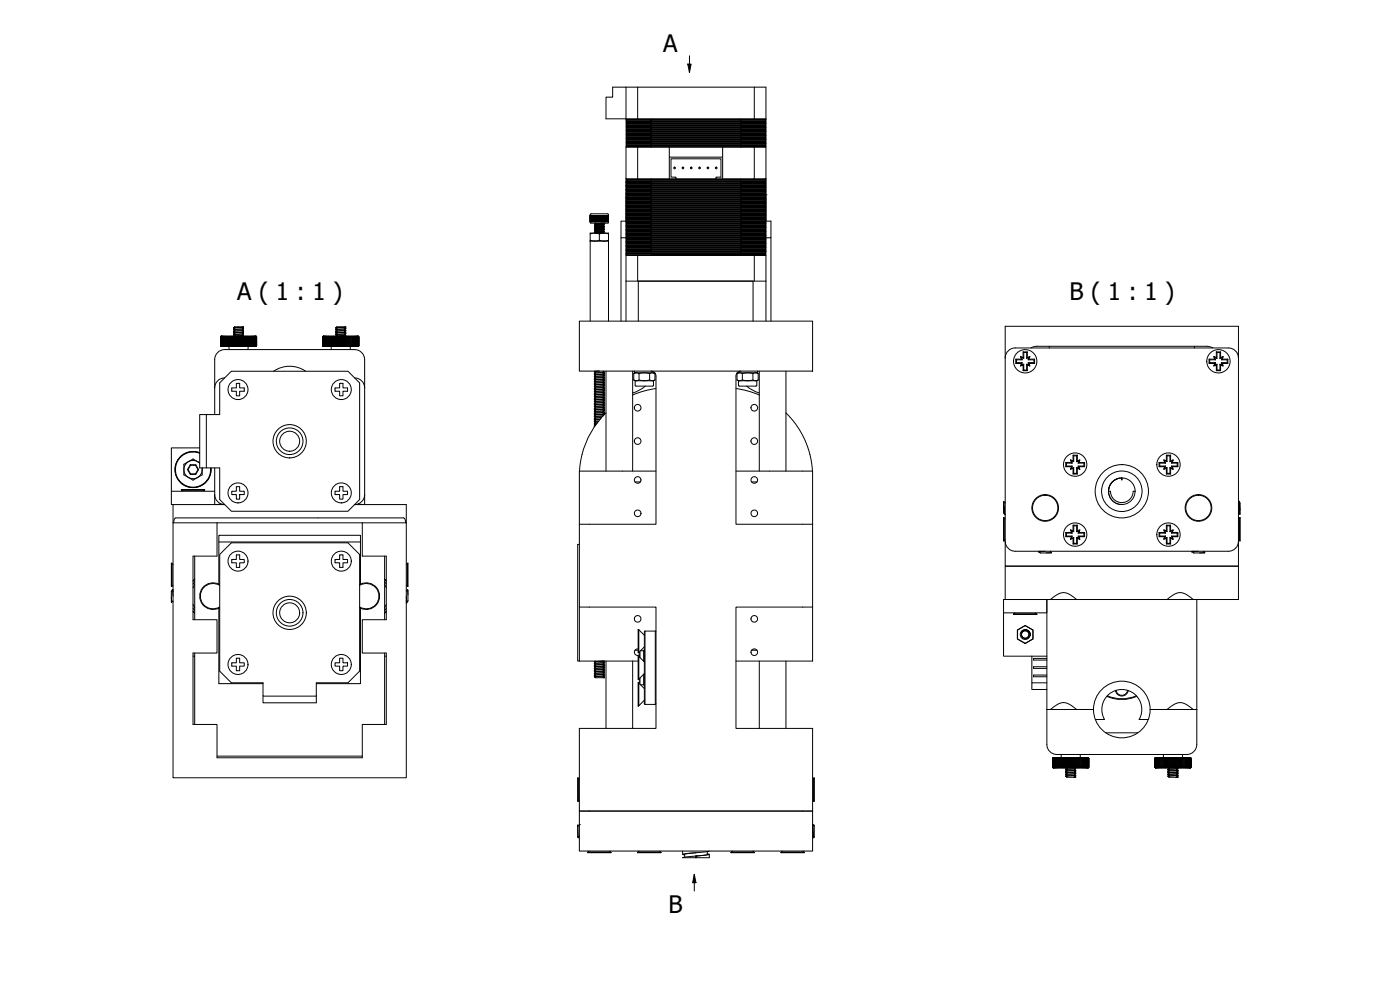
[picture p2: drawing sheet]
<svg xmlns="http://www.w3.org/2000/svg" width="420mm" height="297mm" viewBox="0 0 420 297" stroke-linecap="round" stroke-linejoin="round" font-family="sans-serif">
<defs><g id="words">
<g font-size="7.2">
<text x="199" y="15.5">A</text>
<text x="320.9" y="89.9">B ( 1 : 1 )</text>
<text x="71.1" y="90.1">A ( 1 : 1 )</text>
<text x="200.6" y="273.9">B</text>
</g>
</g></defs>
<!-- layer: Visible (ISO) -->
<g fill="none" stroke="#000" stroke-width=".3">
<path d="M187.9 39.8h7.5v.2h-7.5zM187.9 39.5h7.5v.2h-7.5zM187.9 39h7.5v.3h-7.5zM187.9 38.7h7.5v.1h-7.5zM187.9 38.2h7.5v.3h-7.5zM187.9 37.8h7.5v.2h-7.5zM187.9 37.5h7.5v.2h-7.5zM187.9 37h7.5v.2h-7.5zM187.9 36.7h7.5v.1h-7.5zM187.9 36.2h7.5v.3h-7.5zM187.9 26.1v9.6M188.1 35.7v.1"/>
<path d="M188.1 36v.2M188.1 36.5v.2M188.1 36.8v.2M188.1 37.2v.3M188.1 37.7v.1M188.1 38v.2M188.1 38.5v.2M188.1 38.8v.2M188.1 39.3v.2M188.1 39.7v.1M191.4 26.1h-7.5v3h-2v6.6h48v-9.6h-3.5v9.6M195.4 35.8h-7.5v.2h7.5"/>
<path d="M195.4 36.2h27M195.4 36.5h27M195.4 36.7h27M195.4 36.8h27M195.4 37h27M195.4 37.2h27M195.4 37.5h27M195.4 37.7h27M195.4 37.8h27M195.4 38h27M195.4 38.2h27M195.4 38.5h27"/>
<path d="M195.4 38.7h27M195.4 38.8h27M195.4 39h27M195.4 39.3h27M195.4 39.5h27M195.4 39.7h27M195.4 39.8h27M195.5 35.7v.1M195.5 36v.2M195.5 36.5v.2M195.5 36.8v.2M195.5 37.2v.3"/>
<path d="M195.5 37.7v.1M195.5 38v.2M195.5 38.5v.2M195.5 38.8v.2M195.5 39.3v.2M195.5 39.7v.1M222.3 35.7v.1M222.3 36v.2M222.3 36.5v.2M222.3 36.8v.2M222.3 37.2v.3M222.3 37.7v.1"/>
<path d="M222.3 38v.2M222.3 38.5v.2M222.3 38.8v.2M222.3 39.3v.2M222.3 39.7v.1M222.4 39.8h7.5v.2h-7.5zM222.4 39.5h7.5v.2h-7.5zM222.4 39h7.5v.3h-7.5zM222.4 38.7h7.5v.1h-7.5zM222.4 38.2h7.5v.3h-7.5zM222.4 37.8h7.5v.2h-7.5zM222.4 37.5h7.5v.2h-7.5z"/>
<path d="M222.4 37h7.5v.2h-7.5zM222.4 36.7h7.5v.1h-7.5zM222.4 36.2h7.5v.3h-7.5zM222.4 35.8h7.5v.2h-7.5zM222.4 35.8h-27v.2h27M226.4 26.1h-35v9.6M229.7 35.7v.1M229.7 36v.2M229.7 36.5v.2M229.7 36.8v.2M229.7 37.2v.3M229.7 37.7v.1"/>
<path d="M229.7 38v.2M229.7 38.5v.2M229.7 38.8v.2M229.7 39.3v.2M229.7 39.7v.1M187.9 58.4l.2 .2M187.9 58.1l.2 .2M187.9 57.6l.2 .3M187.9 57.3l.2 .1M187.9 56.9l.2 .2M187.9 56.4l.2 .2M187.9 56.1l.2 .2"/>
<path d="M187.9 55.6l.2 .3M187.9 55.3l.2 .1M187.9 54.8l.2 .3M187.9 54.4l.2 .2M187.9 54.1l.2 .2M187.9 53.6l.2 .2M187.9 43.8h7.5v.2h-7.5zM187.9 43.5h7.5v.2h-7.5zM187.9 43h7.5v.3h-7.5zM187.9 42.7h7.5v.1h-7.5zM187.9 42.3h7.5v.2h-7.5zM187.9 41.8h7.5v.2h-7.5z"/>
<path d="M187.9 41.5h7.5v.2h-7.5zM187.9 41h7.5v.3h-7.5zM187.9 40.7h7.5v.1h-7.5zM187.9 40.3h7.5v.2h-7.5zM187.9 53.8h7.5v.3h-7.5zM187.9 54.3h7.5v.1h-7.5zM187.9 54.6h7.5v.2h-7.5zM187.9 55.1h7.5v.2h-7.5zM187.9 55.4h7.5v.2h-7.5zM187.9 55.9h7.5v.2h-7.5zM187.9 56.3h7.5v.1h-7.5zM187.9 56.6h7.5v.3h-7.5z"/>
<path d="M187.9 57.1h7.5v.2h-7.5zM187.9 57.4h7.5v.2h-7.5zM187.9 57.9h7.5v.2h-7.5zM187.9 58.3h7.5v.1h-7.5zM187.9 58.6h7.5v.3h-7.5zM187.9 59.1h7.5v.2h-7.5zM187.9 59.4h7.5v.2h-7.5zM187.9 59.9h7.5v.2h-7.5zM187.9 58.9v.2M187.9 59.3v.1M187.9 59.6v.3M187.9 53.6h29"/>
<path d="M188.1 40v.3M188.1 40.5v.2M188.1 40.8v.2M188.1 41.3v.2M188.1 41.7v.1M188.1 42v.3M188.1 42.5v.2M188.1 42.8v.2M188.1 43.3v.2M188.1 43.7v.1M188.1 44v.2M188.1 58.9v.2"/>
<path d="M188.1 59.3v.1M188.1 59.6v.3M191.4 44.2h-3.5v9.4M195.4 53.8h27v.3h-27M195.4 40h27M195.4 40.3h27M195.4 40.5h27M195.4 40.7h27M195.4 40.8h27M195.4 41h27M195.4 41.3h27M195.4 41.5h27"/>
<path d="M195.4 41.7h27M195.4 41.8h27M195.4 42h27M195.4 42.3h27M195.4 42.5h27M195.4 42.7h27M195.4 42.8h27M195.4 43h27M195.4 43.3h27M195.4 43.5h27M195.4 43.7h27M195.4 43.8h27"/>
<path d="M195.4 44h27M195.4 58.4h27M195.4 54.3h27M195.4 54.4h27M195.4 54.6h27M195.4 54.8h27M195.4 55.1h27M195.4 55.3h27M195.4 55.4h27M195.4 55.6h27M195.4 55.9h27M195.4 56.1h27"/>
<path d="M195.4 56.3h27M195.4 56.4h27M195.4 56.6h27M195.4 56.9h27M195.4 57.1h27M195.4 57.3h27M195.4 57.4h27M195.4 57.6h27M195.4 57.9h27M195.4 58.1h27M195.4 58.3h27M195.4 58.6h27"/>
<path d="M195.4 58.9h27M195.4 59.1h27M195.4 59.3h27M195.4 59.4h27M195.4 59.6h27M195.4 59.9h27M195.5 40v.3M195.5 40.5v.2M195.5 40.8v.2M195.5 41.3v.2M195.5 41.7v.1M195.5 42v.3"/>
<path d="M195.5 42.5v.2M195.5 42.8v.2M195.5 43.3v.2M195.5 43.7v.1M195.5 44v.2M195.5 53.6v.2M195.5 54.1v.2M195.5 54.4v.2M195.5 54.8v.3M195.5 55.3v.1M195.5 55.6v.3M195.5 56.1v.2"/>
<path d="M195.5 56.4v.2M195.5 56.9v.2M195.5 57.3v.1M195.5 57.6v.3M195.5 58.1v.2M195.5 58.4v.2M195.5 58.9v.2M195.5 59.3v.1M195.5 59.6v.3M200.9 44.2h-9.5v9.4M200.9 44.2v9.4M200.9 44.2h16"/>
<path d="M200.9 47.2h16M202.9 53.6v-.4h-1.5v-5.6h15v5.6h-1.5v.4M216.9 44.2h9.5v9.4h-9.5M216.9 44.2v9.4M222.3 40v.3M222.3 40.5v.2M222.3 40.8v.2M222.3 41.3v.2M222.3 41.7v.1M222.3 42v.3M222.3 42.5v.2M222.3 42.8v.2"/>
<path d="M222.3 43.3v.2M222.3 43.7v.1M222.3 44v.2M222.3 53.6v.2M222.3 54.1v.2M222.3 54.4v.2M222.3 54.8v.3M222.3 55.3v.1M222.3 55.6v.3M222.3 56.1v.2M222.3 56.4v.2M222.3 56.9v.2"/>
<path d="M222.3 57.3v.1M222.3 57.6v.3M222.3 58.1v.2M222.3 58.4v.2M222.3 58.9v.2M222.3 59.3v.1M222.3 59.6v.3M222.4 43.8h7.5v.2h-7.5zM222.4 43.5h7.5v.2h-7.5zM222.4 43h7.5v.3h-7.5zM222.4 42.7h7.5v.1h-7.5zM222.4 42.3h7.5v.2h-7.5z"/>
<path d="M222.4 41.8h7.5v.2h-7.5zM222.4 41.5h7.5v.2h-7.5zM222.4 41h7.5v.3h-7.5zM222.4 40.7h7.5v.1h-7.5zM222.4 40.3h7.5v.2h-7.5zM222.4 59.9h7.5v.2h-7.5zM222.4 59.4h7.5v.2h-7.5zM222.4 59.1h7.5v.2h-7.5zM222.4 58.6h7.5v.3h-7.5zM222.4 58.3h7.5v.1h-7.5zM222.4 57.9h7.5v.2h-7.5zM222.4 57.4h7.5v.2h-7.5z"/>
<path d="M222.4 57.1h7.5v.2h-7.5zM222.4 56.6h7.5v.3h-7.5zM222.4 56.3h7.5v.1h-7.5zM222.4 55.9h7.5v.2h-7.5zM222.4 55.4h7.5v.2h-7.5zM222.4 55.1h7.5v.2h-7.5zM222.4 54.6h7.5v.2h-7.5zM222.4 54.3h7.5v.1h-7.5zM222.4 53.8h7.5v.3M222.4 54.1h7.5M226.4 44.2h3.5v9.4M226.4 53.6h3.5"/>
<path d="M229.7 40v.3M229.7 40.5v.2M229.7 40.8v.2M229.7 41.3v.2M229.7 41.7v.1M229.7 42v.3M229.7 42.5v.2M229.7 42.8v.2M229.7 43.3v.2M229.7 43.7v.1M229.7 44v.2M229.7 58.9v.2"/>
<path d="M229.7 59.3v.1M229.7 59.6v.3M229.9 58.1l-.2 .2M229.9 57.6l-.2 .3M229.9 57.3l-.2 .1M229.9 56.9l-.2 .2M229.9 56.4l-.2 .2M229.9 56.1l-.2 .2M229.9 55.6l-.2 .3M229.9 55.3l-.2 .1M229.9 54.8l-.2 .3M229.9 54.4l-.2 .2"/>
<path d="M229.9 54.1l-.2 .2M229.9 53.6l-.2 .2M229.9 58.4h.1M229.9 58.4l-.2 .2M229.9 58.9v.2M229.9 59.3v.1M229.9 59.6v.3M177.1 66.5h.1M177.1 64.6v1.9M177.1 66.7l.2 .2h5.1l.2-.2M177.1 64.6l.3-.5h4.9l.3 .5M177.1 72.1a4 4 0 0 0 2.8 0"/>
<path d="M177.1 69.9h5.5v2.4h-5.5zM177.1 70.2a4 4 0 0 1 2.8 0M177.1 66.5v.2M177.1 72.4v24M177.1 64.6v1.9zM177.2 64.6v1.9zM177.2 72.3l-.1 .1M177.2 64.6l.1 1.9zM177.3 64.6v1.9zM177.4 64.6v1.9zM177.4 64.6l.1 1.9zM177.5 64.6v1.9"/>
<path d="M177.5 64.6l.1 1.9zM177.6 64.6v1.9M177.6 64.6l.1 1.9zM177.7 64.6v1.9M177.7 64.6l.1 1.9zM177.8 64.6v1.9M177.8 64.6l.1 1.9zM177.9 64.6v1.9M178 64.6v1.9zM178 64.6v1.9M178.1 64.6l.1 1.9zM178.1 64.6v1.9"/>
<path d="M178.2 64.6l.1 1.9zM178.2 64.6v1.9M178.4 64.6v1.9zM178.4 64.6v1.9M178.4 67.1h.1M178.4 68.1h.1M178.4 68.6h.1M178.4 69.7h.1M178.4 69.2h.1M178.4 68.7l.3 .2M178.4 68.2h.1M178.4 67.7h.1"/>
<path d="M178.4 67.2h.1M178.4 67.1v.1M178.4 67.6v.1M178.4 68.1v.1M178.4 69.1v.1M178.4 69.6v.1M178.4 69.7l.3 .2M178.4 68.2l.3 .2M178.4 67.2l.3 .2M178.4 67.7l.3 .2M178.4 69.2l.3 .2M178.5 64.6l.1 1.9z"/>
<path d="M178.5 64.6v1.9M178.7 64.6v1.9zM178.7 64.6v1.9M178.7 67.4h.1M178.7 67.4v.1M178.7 67.9v.1M178.7 68.4v.1M178.7 68.9v.1M178.7 69.4v.1M178.7 69.5l-.3 .1M178.7 69l-.3 .1M178.7 68l-.3 .1"/>
<path d="M178.7 67.5l-.3 .1M178.7 68.5l-.3 .1M178.7 67l-.3 .1M178.7 66.9v.1M178.8 64.6l.1 1.9zM178.8 64.6v1.9M179 64.6l.1 1.9zM179 64.6v1.9M179.1 64.6l.1 1.9zM179.1 64.6v1.9M179.3 64.6l.1 1.9zM179.3 64.6v1.9"/>
<path d="M179.5 64.6l.1 1.9zM179.5 64.6v1.9M179.6 64.6l.1 1.9zM179.7 64.6v1.9M179.8 64.6l.1 1.9zM179.9 72.1a4 4 0 0 0 2.7 0M179.9 70.2a4 4 0 0 1 2.7 0M179.9 70.2v1.9M180 64.6l.1 1.9zM180.1 64.6v1.9M180.2 64.6l.1 1.9zM180.3 64.6v1.9"/>
<path d="M180.3 64.6l.1 1.9zM180.4 64.6v1.9M180.5 64.6l.1 1.9zM180.6 64.6v1.9M180.7 64.6l.1 1.9zM180.8 64.6v1.9M180.8 64.6l.1 1.9zM180.9 66.9l-2.5 .2M180.9 64.6v1.9M181 64.6l.1 1.9zM181 68.1l-2.3 .3M181 69.6l-2.3 .3"/>
<path d="M181 67.6l-2.3 .3M181 69.1l-2.3 .3M181 69.2l-2.3 .3M181 69.7l-2.3 .2M181 68.2l-2.3 .3M181 68.7l-2.3 .3M181 67.2l-2.3 .3M181 67.6l-2.3 .4M181 67.1v.1M181 68.1v.1M181 68.6v.1M181 69.1v.1"/>
<path d="M181 69.6v.1M181 67.2l.3 .2M181 67.7l.3 .2M181 68.2l.3 .2M181 68.7l.3 .2M181 69.2l.3 .2M181 69.7l.3 .2M181.1 64.6v1.9M181.2 64.6v1.9zM181.2 64.6v1.9M181.3 64.6l.1 1.9zM181.3 67.5l-.3 .1"/>
<path d="M181.3 69l-.3 .1M181.3 67.4l-2.9 .2M181.3 68.9l-2.9 .2M181.3 67.9l-.3 .2M181.3 67.9l-2.9 .2M181.3 68.4l-2.9 .2M181.3 69.4l-2.9 .2M181.3 69.9h-.4M181.3 66.9l-2.6 .5M181.3 68.4l-2.6 .5M181.3 69.4l-.3 .2M181.3 69.4l-2.9 .3"/>
<path d="M181.3 68.9l-2.9 .3M181.3 68.4l-2.9 .3M181.3 67.9l-2.9 .3M181.3 67.4l-2.9 .3M181.3 66.9h.1M181.3 67.4h.1M181.3 67.9h.1M181.3 68.4h.1M181.3 68.9h.1M181.3 69.4h.1M181.3 69.9h.1M181.3 66.9l-2.9 .3"/>
<path d="M181.4 64.6v1.9M181.4 64.6l.1 1.9zM181.5 64.6v1.9M181.6 64.6l.1 1.9zM181.6 64.6v1.9M181.7 64.6l.1 1.9zM181.8 64.6v1.9M181.8 64.6l.1 1.9zM181.9 64.6v1.9M182 64.6v1.9zM182 64.6v1.9M182.1 64.6v1.9z"/>
<path d="M182.1 64.6v1.9M182.2 64.6v1.9zM182.2 64.6v1.9M182.3 64.6v1.9zM182.3 64.6v1.9M182.3 64.6l.1 1.9zM182.4 64.6v1.9zM182.5 64.6v1.9zM182.5 72.3l.1 .1M182.6 64.6v1.9zM182.6 64.6v2.1M182.6 72.4v24"/>
<path d="M186.4 71.3v25.1M187.9 66.3h-1.5v5h1.7M187.9 60.3h7.5v.1h-7.5zM187.9 60.6h7.5v.3h-7.5zM187.9 61.1h7.5v.1h-7.5zM187.9 61.4h7.5v.2h-7.5zM187.9 61.9h7.5v.2h-7.5zM187.9 62.2h7.5v.2h-7.5zM187.9 62.6h7.5v.3h-7.5zM187.9 63.1h7.5v.1h-7.5zM187.9 63.4h7.5v.2h-7.5zM187.9 63.9h7.5v.2h-7.5z"/>
<path d="M187.9 64.2h7.5v.2h-7.5zM187.9 64.7h7.5v.2h-7.5zM187.9 65.1h7.5v.1h-7.5zM187.9 65.4h7.5v.3h-7.5zM187.9 65.9h7.5v.2h-7.5zM187.9 66.2h7.5v.2h-7.5zM187.9 66.7h7.5v.2h-7.5zM187.9 67.1h7.5v.1h-7.5zM187.9 67.4h7.5v.3h-7.5zM187.9 67.9h7.5v.2h-7.5zM187.9 68.2h7.5v.2h-7.5zM187.9 68.7h7.5v.2h-7.5z"/>
<path d="M187.9 69.1h7.5v.1h-7.5zM187.9 69.4h7.5v.3h-7.5zM187.9 69.9h7.5v.1h-7.5zM187.9 70.2h7.5v.2h-7.5zM187.9 70.7h7.5v.2h-7.5zM187.9 71h7.5v.2h-7.5zM187.9 71.4h7.5v.3h-7.5zM187.9 71.9h7.5v.1h-7.5zM187.9 72.2h7.5v.2h-7.5zM187.9 72.7h7.5v.2h-7.5zM187.9 73h7.5v.2h-7.5zM187.9 73.5h7.5v.2h-7.5z"/>
<path d="M187.9 73.9h7.5v.1h-7.5zM187.9 74.2h7.5v.3h-7.5zM187.9 74.7h7.5v.2h-7.5zM187.9 75h7.5v.2h-7.5zM187.9 75.5h7.5v.2h-7.5zM187.9 75.9h7.5v.1h-7.5zM187.9 60.1v.2M187.9 60.4v.2M187.9 60.9v.2M187.9 61.2v.2M187.9 61.6v.3M187.9 62.1v.1"/>
<path d="M187.9 62.4v.2M187.9 62.9v.2M187.9 63.2v.2M187.9 63.6v.3M187.9 64.1v.1M187.9 64.4v.3M187.9 64.9v.2M187.9 65.2v.2M187.9 65.7v.2M187.9 66.1v.1M188.1 60.1v.2M188.1 60.4v.2"/>
<path d="M188.1 60.9v.2M188.1 61.2v.2M188.1 61.6v.3M188.1 62.1v.1M188.1 62.4v.2M188.1 62.9v.2M188.1 63.2v.2M188.1 63.6v.3M188.1 64.1v.1M188.1 64.4v.3M188.1 64.9v.2M188.1 65.2v.2"/>
<path d="M188.1 65.7v.2M188.1 66.1v.1M188.1 66.4v.3M188.1 66.9v.2M188.1 67.2v.2M188.1 67.7v.2M188.1 68.1v.1M188.1 68.4v.3M188.1 68.9v.2M188.1 69.2v.2M188.1 69.7v.2M188.1 70v.2"/>
<path d="M188.1 70.4v.3M188.1 70.9v.1M188.1 71.2v.2M188.1 71.7v.2M188.1 72v.2M188.1 72.4v.3M188.1 72.9v.1M188.1 73.2v.3M188.1 73.7v.2M188.1 74v.2M188.1 74.5v.2M188.1 74.9v.1"/>
<path d="M188.1 75.2v.3M188.1 75.7v.2M188.1 76v.2M188.1 76.5v.2M191.4 76.7h35v7.7h-35zM191.4 76.7h-3.5v19.7M195.4 76.2h-7.5v.3h7.5M195.4 60.1h27M195.4 60.3h27M195.4 60.4h27M195.4 60.6h27M195.4 60.9h27"/>
<path d="M195.4 61.1h27M195.4 61.2h27M195.4 61.4h27M195.4 61.6h27M195.4 61.9h27M195.4 62.1h27M195.4 62.2h27M195.4 62.4h27M195.4 62.6h27M195.4 62.9h27M195.4 63.1h27M195.4 63.2h27"/>
<path d="M195.4 63.4h27M195.4 63.6h27M195.4 63.9h27M195.4 64.1h27M195.4 64.2h27M195.4 64.4h27M195.4 64.7h27M195.4 64.9h27M195.4 65.1h27M195.4 65.2h27M195.4 65.4h27M195.4 65.7h27"/>
<path d="M195.4 65.9h27M195.4 66.1h27M195.4 66.2h27M195.4 66.4h27M195.4 66.7h27M195.4 66.9h27M195.4 67.1h27M195.4 67.2h27M195.4 67.4h27M195.4 67.7h27M195.4 67.9h27M195.4 68.1h27"/>
<path d="M195.4 68.2h27M195.4 68.4h27M195.4 68.7h27M195.4 68.9h27M195.4 69.1h27M195.4 69.2h27M195.4 69.4h27M195.4 69.7h27M195.4 69.9h27M195.4 70h27M195.4 70.2h27M195.4 70.4h27"/>
<path d="M195.4 70.7h27M195.4 70.9h27M195.4 71h27M195.4 71.2h27M195.4 71.4h27M195.4 71.7h27M195.4 71.9h27M195.4 72h27M195.4 72.2h27M195.4 72.4h27M195.4 72.7h27M195.4 72.9h27"/>
<path d="M195.4 73h27M195.4 73.2h27M195.4 73.5h27M195.4 73.7h27M195.4 73.9h27M195.4 74h27M195.4 74.2h27M195.4 74.5h27M195.4 74.7h27M195.4 74.9h27M195.4 75h27M195.4 75.2h27"/>
<path d="M195.4 75.5h27M195.4 75.7h27M195.4 75.9h27M195.4 76h27M195.5 60.1v.2M195.5 60.4v.2M195.5 60.9v.2M195.5 61.2v.2M195.5 61.6v.3M195.5 62.1v.1M195.5 62.4v.2M195.5 62.9v.2"/>
<path d="M195.5 63.2v.2M195.5 63.6v.3M195.5 64.1v.1M195.5 64.4v.3M195.5 64.9v.2M195.5 65.2v.2M195.5 65.7v.2M195.5 66.1v.1M195.5 66.4v.3M195.5 66.9v.2M195.5 67.2v.2M195.5 67.7v.2"/>
<path d="M195.5 68.1v.1M195.5 68.4v.3M195.5 68.9v.2M195.5 69.2v.2M195.5 69.7v.2M195.5 70v.2M195.5 70.4v.3M195.5 70.9v.1M195.5 71.2v.2M195.5 71.7v.2M195.5 72v.2M195.5 72.4v.3"/>
<path d="M195.5 72.9v.1M195.5 73.2v.3M195.5 73.7v.2M195.5 74v.2M195.5 74.5v.2M195.5 74.9v.1M195.5 75.2v.3M195.5 75.7v.2M195.5 76v.2M195.5 76.5v.2M222.3 60.1v.2M222.3 60.4v.2"/>
<path d="M222.3 60.9v.2M222.3 61.2v.2M222.3 61.6v.3M222.3 62.1v.1M222.3 62.4v.2M222.3 62.9v.2M222.3 63.2v.2M222.3 63.6v.3M222.3 64.1v.1M222.3 64.4v.3M222.3 64.9v.2M222.3 65.2v.2"/>
<path d="M222.3 65.7v.2M222.3 66.1v.1M222.3 66.4v.3M222.3 66.9v.2M222.3 67.2v.2M222.3 67.7v.2M222.3 68.1v.1M222.3 68.4v.3M222.3 68.9v.2M222.3 69.2v.2M222.3 69.7v.2M222.3 70v.2"/>
<path d="M222.3 70.4v.3M222.3 70.9v.1M222.3 71.2v.2M222.3 71.7v.2M222.3 72v.2M222.3 72.4v.3M222.3 72.9v.1M222.3 73.2v.3M222.3 73.7v.2M222.3 74v.2M222.3 74.5v.2M222.3 74.9v.1"/>
<path d="M222.3 75.2v.3M222.3 75.7v.2M222.3 76v.2M222.3 76.5v.2M222.4 76.2h7.5v.3h-7.5zM222.4 75.9h7.5v.1h-7.5zM222.4 75.5h7.5v.2h-7.5zM222.4 75h7.5v.2h-7.5zM222.4 74.7h7.5v.2h-7.5zM222.4 74.2h7.5v.3h-7.5zM222.4 73.9h7.5v.1h-7.5zM222.4 73.5h7.5v.2h-7.5z"/>
<path d="M222.4 73h7.5v.2h-7.5zM222.4 72.7h7.5v.2h-7.5zM222.4 72.2h7.5v.2h-7.5zM222.4 71.9h7.5v.1h-7.5zM222.4 71.4h7.5v.3h-7.5zM222.4 71h7.5v.2h-7.5zM222.4 70.7h7.5v.2h-7.5zM222.4 70.2h7.5v.2h-7.5zM222.4 69.9h7.5v.1h-7.5zM222.4 69.4h7.5v.3h-7.5zM222.4 69.1h7.5v.1h-7.5zM222.4 68.7h7.5v.2h-7.5z"/>
<path d="M222.4 68.2h7.5v.2h-7.5zM222.4 67.9h7.5v.2h-7.5zM222.4 67.4h7.5v.3h-7.5zM222.4 67.1h7.5v.1h-7.5zM222.4 66.7h7.5v.2h-7.5zM222.4 66.2h7.5v.2h-7.5zM222.4 65.9h7.5v.2h-7.5zM222.4 65.4h7.5v.3h-7.5zM222.4 65.1h7.5v.1h-7.5zM222.4 64.7h7.5v.2h-7.5zM222.4 64.2h7.5v.2h-7.5zM222.4 63.9h7.5v.2h-7.5z"/>
<path d="M222.4 63.4h7.5v.2h-7.5zM222.4 63.1h7.5v.1h-7.5zM222.4 62.6h7.5v.3h-7.5zM222.4 62.2h7.5v.2h-7.5zM222.4 61.9h7.5v.2h-7.5zM222.4 61.4h7.5v.2h-7.5zM222.4 61.1h7.5v.1h-7.5zM222.4 60.6h7.5v.3h-7.5zM222.4 60.3h7.5v.1h-7.5zM222.4 76.2h-27v.3h27M226.4 76.7h3.5v19.7M229.7 60.1v.2"/>
<path d="M229.7 60.4v.2M229.7 60.9v.2M229.7 61.2v.2M229.7 61.6v.3M229.7 62.1v.1M229.7 62.4v.2M229.7 62.9v.2M229.7 63.2v.2M229.7 63.6v.3M229.7 64.1v.1M229.7 64.4v.3M229.7 64.9v.2"/>
<path d="M229.7 65.2v.2M229.7 65.7v.2M229.7 66.1v.1M229.7 66.4v.3M229.7 66.9v.2M229.7 67.2v.2M229.7 67.7v.2M229.7 68.1v.1M229.7 68.4v.3M229.7 68.9v.2M229.7 69.2v.2M229.7 69.7v.2"/>
<path d="M229.7 70v.2M229.7 70.4v.3M229.7 70.9v.1M229.7 71.2v.2M229.7 71.7v.2M229.7 72v.2M229.7 72.4v.3M229.7 72.9v.1M229.7 73.2v.3M229.7 73.7v.2M229.7 74v.2M229.7 74.5v.2"/>
<path d="M229.7 74.9v.1M229.7 75.2v.3M229.7 75.7v.2M229.7 76v.2M229.7 76.5v.2M229.9 66.3h1.5v5h-1.7M229.9 60.1v.2M229.9 60.4v.2M229.9 60.9v.2M229.9 61.2v.2M229.9 61.6v.3M229.9 62.1v.1"/>
<path d="M229.9 62.4v.2M229.9 62.9v.2M229.9 63.2v.2M229.9 63.6v.3M229.9 64.1v.1M229.9 64.4v.3M229.9 64.9v.2M229.9 65.2v.2M229.9 65.7v.2M229.9 66.1v.1M231.4 71.3v25.1M70.1 99.9l.4 .2"/>
<path d="M70.1 99.4l.3 .2M70.1 98.9l.3 .2M70.1 98.4l.4 .2M70.1 98.4h.1M70.1 98.9h.1M70.1 99.4h.1M70.1 99.9h.1M70.4 98.1h2.7M70.4 98.2l-.3 .2M70.4 98.7l-.3 .2M70.4 99.6h.1M70.4 99.1h.1"/>
<path d="M70.5 99.1l-.4 .3M70.5 99.6l-.4 .3M70.5 98.6l-.1 .1M70.5 98.1l-.1 .1M72.7 99.9l.4 .2M72.7 98.4l.4 .2M72.7 99.4h.1M72.7 98.9h.1M72.7 99.4l.4 .2M72.7 98.9l.4 .2M72.7 99.9h.1M72.7 98.4h.1"/>
<path d="M73.1 99.1h.1M73.1 98.7l-.4 .2M73.1 99.6l-3 .3M73.1 99.1l-3 .3M73.1 98.6l-3 .3M73.1 98.1l-3 .3M73.1 99.6l-.4 .3M73.1 99.1l-.4 .3M73.1 98.6v.1M73.1 98.1l-.4 .3M73.1 98.1h.1M73.1 99.6h.1"/>
<path d="M100.8 99.9l.3 .2M100.8 99.4l.3 .2M100.8 98.9l.3 .2M100.8 98.4l.3 .2M100.8 98.4h.1M100.8 98.9h.1M100.8 99.4h.1M100.8 99.9h.1M101.1 98.1h2.7M101.1 98.2l-.3 .2M101.1 98.7l-.3 .2M101.1 99.6h.1"/>
<path d="M101.1 99.1h.1M101.1 99.1l-.3 .3M101.1 99.6l-.3 .3M101.1 98.6v.1M101.1 98.1v.1M103.4 99.9l.4 .2M103.4 98.4l.4 .2M103.4 99.4h.1M103.4 98.9h.1M103.4 99.4l.4 .2M103.4 98.9l.3 .2M103.4 99.9h.1"/>
<path d="M103.4 98.4h.1M103.7 99.1h.1M103.7 98.7l-.3 .2M103.8 99.6l-3 .3M103.8 99.1l-3 .3M103.8 98.6l-3 .3M103.8 98.1l-3 .3M103.8 99.6l-.4 .3M103.8 99.1l-.4 .3M103.8 98.6l-.1 .1M103.8 98.1l-.4 .3M103.8 98.1h.1"/>
<path d="M103.8 99.6h.1M173.9 96.4h70v14.9h-70zM187.9 84.4h3.5M191.6 96.4v-12h34.4v12M226.4 84.4h3.5M301.7 97.9h70v72h-70zM65.9 114.9l3.5-3.5h35l3.5 3.5v35l-3.5 3.5h-35l-3.5-3.5v-9.5h-4v-16h4zM66.2 103.7l.2 .2h10.4l.2-.2M66.2 103.7l.2 .2zM66.2 103.7l.2 .2-.2-.2M66.2 101.1v2.6M66.2 101.1l.3-.2-.2 .2"/>
<path d="M66.2 103.7l.3 .2-.2-.2M66.3 101.1v2.6M66.3 101.1l.2-.2-.1 .2M66.3 103.7l.2 .2-.1-.2M66.4 100.9l-.2 .2v2.6M66.4 100.9h10.4M66.4 101.1v2.6M66.4 101.1l.2-.2-.1 .2M66.4 103.7l.2 .2-.1-.2M66.4 100.9l-.2 .2M66.5 101.1v2.6M66.5 101.1l.2-.2-.1 .2"/>
<path d="M66.5 103.7l.2 .2-.1-.2M66.6 101.1v2.6M66.6 101.1l.3-.2-.2 .2M66.6 103.7l.3 .2-.2-.2M66.7 101.1v2.6M66.8 101.1l.2-.2-.1 .2M66.8 103.7l.2 .2-.1-.2M66.9 101.1v2.6M67 101.1l.2-.2v3l-.2-.2M67.2 100.9h.2v3l-.3-.2zM67.4 113.4a3 3 0 0 0-3 3M67.5 101.1l.1-.2-.3 .2v2.6l.3 .2-.1-.2"/>
<path d="M67.5 101.1v2.6M67.6 101.1l.2-.2v3l-.2-.2M67.9 100.9h.1v3l-.2-.2zM68.1 100.9h.2v3l-.3-.2zM68.4 100.9h.1v3l-.2-.2zM68.6 103.9l.2 1M68.7 100.9h.1v3l-.2-.2zM69.1 100.9l-.2 .2v2.6l.2 .2v-.2M69.1 100.9v.2M69.1 100.9v3M69.4 100.9l-.2 .2v2.8l.2-.2M69.4 100.9v.2"/>
<path d="M69.4 100.9v3M69.6 116.4v1M69.6 116.4h1.3v-1.3l1-.1v1.4h1.4v.9l-1.4 .1-.1 1.4-.9-.1v-1.3h-1.3M69.7 100.9l-.2 .2v2.6l.2 .2v-.2M69.7 100.9v.2M69.7 100.9v3M70 100.9l-.2 .2 .1 2.8 .1-.2M70 100.9v.2M70 100.9v3M70.1 100.4l.3 .2M70.1 100.4h.1M70.2 100.9l.2 .2-.1 2.8-.2-.2z"/>
<path d="M70.3 100.9v3M70.4 100.2l-.3 .2M70.4 100.6h.1M70.5 100.6l-.4 .3M70.5 100.1l-.1 .1M70.5 100.9l.2 .2-.1 2.8zM70.6 100.9v3M70.8 100.9l.2 .2-.1 2.8zM70.9 100.9v3M71.2 100.9l.2 .2-.1 2.8zM71.3 100.9v3M71.5 100.9l.2 .2-.1 2.8z"/>
<path d="M71.6 100.9v3M71.9 100.9l.2 .2-.2 2.8zM71.9 100.9v3M72.2 100.9l.2 .2-.2 2.8zM72.2 100.9v3M72.6 100.9l.1 .2-.1 2.8zM72.6 100.9v3M72.7 100.4l.4 .2M72.7 100.4h.1M72.9 100.9l.2 .2-.2 2.8zM72.9 100.9v3M73.1 100.6h.1"/>
<path d="M73.1 100.2l-.4 .2M73.1 100.6l-3 .3M73.1 100.1l-3 .3M73.1 100.6l-.4 .3M73.1 100.2h.1M73.2 100.9l.2 .2v2.6l-.2 .2zM73.2 100.9v3M73.5 100.9l.2 .2v2.6l-.2 .2zM73.5 100.9v3M73.8 100.9v.2M73.8 100.9l.2 .2-.1 2.8-.1-.2M73.8 100.9v3"/>
<path d="M74.1 100.9v.2M74.1 100.9l.2 .2v2.6l-.2 .2v-.2M74.1 100.9v3M74.4 100.9l.2 .2v2.6l-.2 .2zM74.6 103.9l-.2 1M74.7 100.9l.2 .2v2.6l-.2 .2zM74.9 100.9l.2 .2v2.6l-.2 .2zM75.2 100.9l.2 .2v2.6l-.2 .2zM75.4 100.9l.2 .2v2.6l-.2 .2zM75.6 100.9l.2 .2v2.6l-.2 .2zM76 101.1l-.2-.2v3l.2-.2M76 101.1v2.6"/>
<path d="M76.1 101.1l-.1-.2 .2 .2v2.6l-.2 .2 .1-.2M76.2 100.9l.2 .2v2.6l-.2 .2zM76.3 100.9l.2 .2v2.6l-.2 .2zM76.7 101.1l-.3-.2v3l.3-.2M76.7 101.1v2.6M76.7 101.1l-.1-.2 .2 .2v2.6l-.2 .2 .1-.2M76.7 100.9l.2 .2M76.8 100.9l.2 .2M76.8 100.9l.2 .2zM76.9 101.1l-.3-.2 .2 .2-.2 2.8 .3-.2M76.9 101.1v2.6M76.9 103.7l-.2 .2z"/>
<path d="M77 103.7l-.2 .2zM77 101.1v2.6M77 103.7v-2.6v2.6M82.1 111.4a8.5 8.5 0 0 1 9.7 0M96.8 103.7l.2 .2h10.5l.2-.2M96.9 103.7l.2 .2zM96.9 103.7l.2 .2-.2-.2M96.9 101.1v2.6M97 100.9l-.2 .2v2.6M97 101.1l.2-.2-.2 .2v2.6l.2 .2-.2-.2M97 101.1v2.6M97 100.9h10.5"/>
<path d="M97.1 101.1l.2-.2-.2 .2M97.1 103.7l.2 .2-.2-.2M97.1 100.9l-.2 .2M97.1 101.1v2.6M97.2 101.1l.2-.2v3l-.2-.2M97.4 100.9h.1v3l-.2-.2zM97.6 101.1l.1-.2-.2 .2v2.6l.2 .2-.1-.2M97.6 101.1v2.6M97.6 101.1l.3-.2v3l-.3-.2M98 101.1v-.2l-.2 .2v2.6l.2 .2v-.2M98 101.1v2.6M98 101.1l.2-.2v3l-.2-.2"/>
<path d="M98.3 100.9h.2v3l-.3-.2zM98.5 100.9h.2v3l-.2-.2zM98.8 100.9h.1v3l-.2-.2zM99.1 100.9h.1v3l-.2-.2zM99.3 103.9l.2 1M99.3 100.9h.2v3l-.2-.2zM99.8 100.9l-.2 .2v2.6l.2 .2v-.2M99.8 100.9v.2M99.8 100.9v3M99.9 100.9l.1 3-.1-.2zM100 100.9v3M100.2 100.9l.2 .2-.1 2.8-.1-.2z"/>
<path d="M100.3 100.9v3M100.6 116.4h1.3v-1.3h1v1.3h1.4v1h-1.4v1.3h-1v-1.3h-1.3zM100.7 100.9l-.2 .2v2.8l.2-.2M100.7 100.9v.2M100.7 100.9v3M100.8 100.4l.3 .2M100.8 100.4h.1M100.9 100.9l.1 .2v2.8l-.2-.2zM101 100.9v3M101.1 100.2l-.3 .2M101.1 100.6h.1M101.1 100.6l-.3 .3"/>
<path d="M101.1 100.1v.1M101.2 100.9l.2 .2-.1 2.8zM101.3 100.9v3M101.5 100.9l.2 .2-.1 2.8zM101.6 100.9v3M101.8 100.9l.2 .2-.1 2.8zM101.9 100.9v3M102.2 100.9l.2 .2-.1 2.8zM102.3 100.9v3M102.5 100.9l.2 .2-.1 2.8zM102.6 100.9v3M102.9 100.9l.2 .2-.2 2.8z"/>
<path d="M102.9 100.9v3M103.2 100.9l.2 .2-.2 2.8zM103.2 100.9v3M103.4 100.4l.3 .2M103.4 100.4h.1M103.6 100.9l.1 .2v2.6l-.1 .2zM103.6 100.9v3M103.7 100.6h.1M103.7 100.2l-.3 .2M103.8 100.6l-3 .3M103.8 100.1l-3 .3M103.8 100.6l-.4 .3"/>
<path d="M103.8 100.2h-.1M103.9 100.9l.2 .2v2.6l-.2 .2zM103.9 100.9v3M104.2 100.9l.2 .2v2.6l-.2 .2zM104.2 100.9v3M104.5 100.9l.2 .2v2.6l-.2 .2zM104.5 100.9v3M104.8 100.9l.2 .2v2.6l-.2 .2zM104.8 100.9v3M105.1 100.9l.2 .2v2.6l-.2 .2zM105.2 103.9l-.1 1M105.3 100.9l.2 .2v2.6l-.2 .2z"/>
<path d="M105.6 100.9l.2 .2v2.6l-.2 .2zM105.8 100.9l.3 .2v2.6l-.3 .2zM106.1 100.9l.2 .2v2.6l-.2 .2zM106.3 100.9l.2 .2v2.6l-.2 .2zM106.4 113.4a3 3 0 0 1 3 3M106.5 100.9l.2 .2v2.6l-.2 .2zM106.7 100.9l.2 .2v2.6l-.2 .2zM106.8 100.9l.3 .2v2.6l-.3 .2zM107 100.9l.2 .2v2.6l-.2 .2zM107.3 100.9l.2 .2v2.6M107.4 101.1l-.3-.2v3l.3-.2M107.4 101.1v2.6"/>
<path d="M107.4 101.1l-.2-.2 .3 .2v2.6l-.3 .2 .2-.2M107.4 100.9l.2 .2M107.5 100.9l.2 .2M107.5 100.9l.2 .2zM107.5 103.7l-.2 .2zM107.6 103.7l-.2 .2zM107.6 101.1v2.6M107.6 101.1l-.2-.2 .3 .2M107.6 103.7l-.2 .2 .3-.2M107.7 101.1v2.6M107.7 103.7l-.2 .2zM107.7 103.7v-2.6v2.6"/>
<path d="M109.4 107.9a3 3 0 0 0-3-3h-39a3 3 0 0 0-3 3v16.5M109.4 107.9v43.5M178.4 112l.3 .2M178.4 112.5l.3 .2M178.4 113l.3 .2M178.4 113.5l.3 .2M178.4 114l.3 .2M178.4 115l.3 .2M178.4 115.5l.3 .2M178.4 117l.3 .2M178.4 117.5l.3 .2M178.4 118l.3 .2"/>
<path d="M178.4 118.5l.3 .2M178.4 119l.3 .2M178.4 120l.3 .2M178.4 111.5h.1M178.4 114.5h.1M178.4 116h.1M178.4 116.5h.1M178.4 119.5h.1M178.4 112h.1M178.4 112.5h.1M178.4 113h.1M178.4 113.5h.1"/>
<path d="M178.4 114h.1M178.4 115h.1M178.4 115.5h.1M178.4 117h.1M178.4 117.5h.1M178.4 118h.1M178.4 118.5h.1M178.4 119h.1M178.4 120h.1M178.4 120l3-.3zM178.4 111.5l.3 .2M178.4 114.5l.3 .2"/>
<path d="M178.4 116l.3 .2M178.4 116.5l.3 .2M178.4 119.5l.3 .2M178.4 114.9v.1M178.5 111.3l-.1 .2M178.7 111.7h.1M178.7 112.7h.1M178.7 113.2h.1M178.7 114.2h.1M178.7 114.7h.1M178.7 115.7h.1M178.7 116.2h.1"/>
<path d="M178.7 117.2h.1M178.7 117.7h.1M178.7 118.7h.1M178.7 119.2h.1M178.7 112.3l-.3 .2M178.7 113.3l-.3 .2M178.7 113.8l-.3 .2M178.7 115.3l-.3 .2M178.7 116.8l-.3 .2M178.7 118.3l-.3 .2M178.7 119.8l-.3 .2M178.7 111.7l-.3 .3"/>
<path d="M178.7 112.2v.1M178.7 112.7l-.3 .3M178.7 113.7v.1M178.7 114.2l-.3 .3M178.7 114.7l-.3 .2M178.7 115.2v.1M178.7 115.7l-.3 .3M178.7 116.2l-.3 .3M178.7 116.7v.1M178.7 117.2l-.3 .3M178.7 117.7l-.3 .3M178.7 118.2v.1"/>
<path d="M178.7 118.7l-.3 .3M178.7 119.2l-.3 .3M178.7 119.7v.1M179.8 111.3l-1.4 .2M179.9 111.3l-1.5 .2M181 113.9v.1M181 114l.3 .2M181.2 111.3l-.2 .2 .4 .2M181.3 112.3l-.3 .2 .3 .2M181.3 112.8l-.3 .2 .4 .2M181.3 113.8l-.3 .1M181.3 114.3l-.3 .2 .4 .2"/>
<path d="M181.3 115.3l-.3 .2 .3 .2M181.3 116.8l-.3 .2 .3 .2M181.3 117.3l-.3 .2 .4 .2M181.3 118.3l-.3 .2 .3 .2M181.3 118.8l-.3 .2 .4 .2M181.3 112.7h.1M181.3 114.2h.1M181.3 117.2h.1M181.3 118.7h.1M181.4 111.7l-3 .3M181.4 117.2l-3 .3M181.4 117.7l-3 .3"/>
<path d="M181.4 118.2l-3 .3M181.4 113.7l-3 .3M181.4 113.2l-3 .3M181.4 112.2l-3 .3M181.4 112.7l-3 .3M181.4 116.2l-3 .3M181.4 116.7l-3 .3M181.4 118.7l-3 .3M181.4 119.2l-3 .3M181.4 115.2l-3 .3M181.4 114.7l-3 .3M181.4 114.2l-3 .3"/>
<path d="M181.4 115.7l-3 .3M181.4 111.7h.1M181.4 112.2h.1M181.4 112.7h.1M181.4 113.2h.1M181.4 113.7h.1M181.4 114.2h.1M181.4 114.7h.1M181.4 115.2h.1M181.4 115.7h.1M181.4 116.2h.1M181.4 116.7h.1"/>
<path d="M181.4 117.2h.1M181.4 117.7h.1M181.4 118.2h.1M181.4 118.7h.1M181.4 119.2h.1M181.4 119.7h.1M181.4 111.7l-.4 .3 .4 .2M181.4 113.2l-.4 .3 .4 .2M181.4 114.7l-.4 .3 .4 .2M181.4 115.7l-.4 .3 .4 .2M181.4 116.2l-.4 .3 .4 .2M181.4 117.7l-.4 .3 .4 .2"/>
<path d="M181.4 119.2l-.4 .3 .4 .2M181.4 119.7l-.4 .3 .3 .2M181.4 118.7l-.1 .1M181.4 117.2l-.1 .1M181.4 114.2l-.1 .1M181.4 112.7l-.1 .1M181.9 111.3v30.1M189.9 111.3v30.1M190.2 114l.8 .2M190.2 112.1v1.9M190.2 114l.4 .2M190.4 111.3v.6l6-.2"/>
<path d="M190.6 114.2h5.5M190.6 114.2v1.4l.3 .3h5l.2-.3v-1.4M190.6 111.9l-.4 .2M191 111.9l-.8 .2M191 114.2l.8-.2 1.5 .2M191 111.9l.8 .2M191.8 112.1v1.9M193.3 111.9l-1.5 .2M193.4 111.9l1.6 .2M193.7 115.9l-1.5 1-2.3 1M195 112.1a1.42 1.42 0 0 1 1.5 0M195 112.1v1.9"/>
<path d="M195.4 111.3a1.5 1.5 0 0 1 1.5 1.5v44.5h-23v24.9h23v36.3h-23v24.8h70v-24.8h-23v-36.3h23v-24.9M196.1 111.9l.4 .2M196.5 114a1.42 1.42 0 0 1-1.5 0l-1.6 .2M196.5 112.1v1.9M196.5 114l-.4 .2M196.6 111.9l-.1 .2M196.9 116.6l-3.2 .6-3.8 1.3M220.9 116.6l3.9 .8 3.1 1.1M221.2 111.9l.1 .2M221.2 114l.8 .2M221.2 112.1v1.9M221.2 114l.4 .2"/>
<path d="M221.6 114.2h5.5M221.6 114.2v1.4l.3 .3h5l.2-.3v-1.4M221.6 111.9l-.4 .2M222 111.9l-.8 .2M222 114.2l.8-.2 1.5 .2M222 111.9l.8 .2M222.4 111.3a1.5 1.5 0 0 0-1.5 1.6v44.4h23M222.8 112.1v1.9M224.1 115.8l2 1.4 1.8 .7M224.3 111.9l-1.5 .2M224.4 114.2l1.6-.2 .7 .2M224.4 111.9l1.6 .2"/>
<path d="M226 112.1v1.9M226.7 111.9l-.7 .2M226.8 111.9l.7 .2M227.1 111.9l.4 .2M227.3 111.3v.6l-5.9-.2M227.5 114l-.7 .2M227.5 112.1v1.9M227.5 114l-.4 .2M227.9 111.3v30.1M235.9 111.3v30.1M301.7 107.4a3 3 0 0 1 3-3h64a3 3 0 0 1 3 3M304.8 109l.2-.2h1.8l-.3 .2z"/>
<path d="M304.8 107.8v1.2M306.3 107l.5 1h-1.8M306.5 107.8h-1.7l.2 .2v.8M306.6 109.5l.6-.2-.9 .5M306.8 108.8l-.5 1 .2-.8M307 105.6v1.6l.2 .3-.6-.2M307 107.2l-.7-.2 .5 1M307.2 109.3v1.7l-.2 .2v-1.7M307.2 111h.9l.2 .2h-1.3M307.2 105.8h.9l.2-.2v1.6M308.1 109.3l1 .5zM308.1 107.5l1-.5-.3 .8"/>
<path d="M308.1 105.8v1.7M308.1 109.3v1.7M308.3 105.6h-1.3l.2 .2v1.7M308.3 109.5v1.7M308.6 108.8h1.7l.2 .2h-1.7M308.6 108h1.7l.2-.2v1.2M308.8 109.5l-.2-.7 .5 1M308.8 107.3l-.2 .7 .2-.2h1.7M309.1 107l-1 .5M310.3 108v.8M314.9 103.9v.5M358.5 103.9v.5"/>
<path d="M362.8 107.8v1.2M363.1 108.8h1.7l-.3 .2h-1.7zM364 104.4l-1.8-.5h-51l-1.8 .5M364.3 107l.5 1h-1.7M364.5 107.8h-1.7l.3 .2v.8M364.6 109.5l.6-.2-.9 .5M364.8 108.8l-.5 1 .2-.8M365 105.6v1.6l.2 .3-.6-.2M365 107.2l-.7-.2 .5 1M365.2 109.3v1.7l-.2 .2v-1.7M365.2 111h.9l.2 .2h-1.3M365.2 105.8h.9l.2-.2v1.6"/>
<path d="M366.1 109.3l1 .5zM366.1 107.5l1-.5-.3 .8M366.1 105.8v1.7M366.1 109.3v1.7M366.3 105.6h-1.3l.2 .2v1.7M366.3 109.5v1.7M366.5 108.8h1.8l.2 .2h-1.7M366.5 108h1.8l.2-.2v1.2M366.8 109.5l-.3-.7 .6 1M366.8 107.3l-.3 .7 .3-.2h1.7M367.1 107l-1 .5M368.3 108v.8"/>
<path d="M53 138.7l.1 .3-.3 .1 .2 .2-.3 .1 .2 .2-.3 .2 .2 .1-.2 .2 .1 .5-.2 .1 .2 .2-.2 .1 .2 .2-.2 .1 .3 .2-.2 .2 .2 .2-.1 .2 .3 .4-.2 .2 .3 .1-.1 .3h.2l-.1 .3h.3l-.1 .3h.2v.3l.4 .2v.3h.2l.2 .5 .3-.1v.2h.3l-.1 .2h.3v.2h.3l.1 .2M57.1 139.4h1.7l.8 1.5-.8 1.4h-1.7l-.8-1.4zM57.1 139.4l1.6 .2M57.1 135.5l-.1 .3-.3-.2-.1 .2-.2-.1-.1 .2-.3-.1v.2l-.2-.1-.1 .3-.2-.2-.1 .3-.3-.1v.3l-.3-.1 .1 .3-.3-.1v.3l-.2-.1v.3h-.3v.2h-.3l.1 .3h-.3l.1 .2h-.2v.3h-.2l.1 .3-.3 .1 .1 .2h-.2M57.1 135.5l.2 .2 .1-.2 .2 .2 .1-.2 .2 .2 .3-.2 .1 .2 .2-.2 .1 .2 .1-.2 .2 .3 .2-.2 .1 .2 .2-.1 .5 .3M57.2 139.6l-.9 1.3M58.8 139.4l-.1 .2 .9 1.3M59.9 134.4h-8.5v13M59.9 138.9l-2-1.2-2.7 1.6v3.2l2.7 1.6 2.8-1.6v-2.1M59.9 139a2.75 2.75 0 0 0-4.4 .6 2.75 2.75 0 0 0 2 4 2.75 2.75 0 0 0 3.1-3.2M61.9 124.4h-2v16h2M178.4 121l.3 .2"/>
<path d="M178.4 121.5l.3 .2M178.4 122l.3 .2M178.4 122.5l.3 .2M178.4 123l.3 .2M178.4 123.5l.3 .2M178.4 124.5l.3 .2M178.4 125l.3 .2M178.4 125.5l.3 .2M178.4 126l.3 .2M178.4 126.5l.3 .2M178.4 127l.3 .2M178.4 127.5l.3 .2"/>
<path d="M178.4 120.5h.1M178.4 124h.1M178.4 128h.1M178.4 121.5h.1M178.4 122h.1M178.4 122.5h.1M178.4 123h.1M178.4 123.5h.1M178.4 124.5h.1M178.4 125h.1M178.4 126h.1M178.4 126.5h.1"/>
<path d="M178.4 127h.1M178.4 127.5h.1M178.4 125l2.6-.2-2.6 .2M178.4 126l1.6-.2-1.6 .2M178.4 120.5l.3 .2M178.4 124l.3 .2M178.4 120.9v.1M178.4 124.4v.1M178.4 125.4v.1M178.4 125.9v.1M178.7 120.7h.1M178.7 121.7h.1"/>
<path d="M178.7 122.2h.1M178.7 123.7h.1M178.7 125.2h.1M178.7 126.7h.1M178.7 120.3l-.3 .2M178.7 121.3l-.3 .2M178.7 122.8l-.3 .2M178.7 123.3l-.3 .2M178.7 124.8l-.3 .2M178.7 126.3l-.3 .2M178.7 127.3l-.3 .2M178.7 124.3l-.3 .1"/>
<path d="M178.7 125.8l-.3 .1M178.7 120.2v.1M178.7 120.7l-.3 .2M178.7 121.2v.1M178.7 121.7l-.3 .3M178.7 122.2l-.3 .3M178.7 122.7v.1M178.7 123.2v.1M178.7 123.7l-.3 .3M178.7 124.2v.1M178.7 124.7v.1M178.7 125.2l-.3 .2"/>
<path d="M178.7 125.7v.1M178.7 126.2v.1M178.7 126.7l-.3 .3M178.7 127.2v.1M178.8 127.4l-.4 .1M179.2 126.9l-.8 .1M179.6 126.4l-1.2 .1M180.5 125.3l-2.1 .2M181.3 120.3l-.3 .2 .3 .2M181.3 121.3l-.3 .2 .3 .2M181.3 121.8l-.3 .2 .3 .2M181.3 123.3l-.3 .2 .4 .2"/>
<path d="M181.3 120.2h.1M181.3 121.7h.1M181.3 123.2h.1M181.4 122.7l-3 .3M181.4 123.2l-3 .3M181.4 121.7l-3 .3M181.4 122.2l-3 .3M181.4 123.7l-3 .3M181.4 124.2l-3 .3M181.4 121.2l-3 .3M181.4 120.7l-3 .3M181.4 120.2l-3 .3"/>
<path d="M181.4 120.2h.1M181.4 120.7h.1M181.4 121.2h.1M181.4 121.7h.1M181.4 122.2h.1M181.4 122.7h.1M181.4 123.2h.1M181.4 123.7h.1M181.4 124.2h.1M181.4 120.7l-.4 .3 .4 .2M181.4 122.2l-.4 .3 .4 .2M181.4 122.7l-.4 .3 .3 .2"/>
<path d="M181.4 123.7l-.4 .3 .4 .2M181.4 124.2l-.4 .3 .2 .1M181.4 123.2l-.1 .1M181.4 121.7l-.1 .1M181.4 120.2l-.1 .1M181.9 123.9a26.5 26.5 0 0 0-8 17.5M235.9 123.9a26.5 26.5 0 0 1 7.9 17.5M319.8 138.8v1.2M321.3 138l.5 1h-1.7M321.5 138.8h-1.7l.3 .2v.8M321.8 139.8l-.5 1 .2-.8M322 136.6v1.6l.2 .3-.6-.2"/>
<path d="M322 138.2l-.7-.2 .5 1M322.2 136.8h.9l.2-.2v1.6M323.1 138.5l1-.5-.3 .8M323.1 136.8v1.7M323.3 136.6h-1.3l.2 .2v1.7M323.5 139.8h1.8l.2 .2h-1.7M323.5 139h1.8l.2-.2v1.2M323.8 138.3l-.3 .7 .3-.2h1.7M324.1 138l-1 .5M325.3 139v.8M347.8 138.8v1.2M348 139.8h1.8l-.3 .2h-1.7z"/>
<path d="M349.3 138l.5 1h-1.8M349.5 138.8h-1.7l.2 .2v.8M349.8 139.8l-.5 1 .2-.8M350 136.6v1.6l.2 .3-.6-.2M350 138.2l-.7-.2 .5 1M350.2 136.8h.9l.2-.2v1.6M351.1 138.5l1-.5-.3 .8M351.1 136.8v1.7M351.3 136.6h-1.3l.2 .2v1.7M351.6 139.8h1.7l.2 .2h-1.7M351.6 139h1.7l.2-.2v1.2M351.8 138.3l-.2 .7 .2-.2h1.7"/>
<path d="M352.1 138l-1 .5M353.3 139v.8M51.9 156.9v76.5h70v-76.5M51.9 156.9h70M52.1 156.9a1.38 1.38 0 0 1 .6-1.5h68.4a1.4 1.4 0 0 1 .7 1.5M54.4 146.9l7 .1zM54.5 147.1h6.8M54.5 147.1l.3 .3M54.5 147v.1M55.5 145.7l.2-.1v.2l.3-.1 .1 .3 .2-.1 .2 .2 .1-.2 .2 .3 .2-.2 .1 .3M56.4 140.9l.8 1.3M57.1 142.3l.1-.1 1.6 .1"/>
<path d="M59.4 140.9l-.7 1.3M60.3 145.7l-.1-.1-.1 .2-.2-.1-.2 .3-.2-.1-.1 .2-.2-.2-.1 .3-.2-.2-.2 .3-.1-.2-.1 .2-.2-.2-.1 .2-.3-.2-.2 .2-.1-.2-.2 .2-.1-.2-.2 .2M61.3 147.1l-.3 .3M61.3 147v.1M63.3 140.4l-.2 .2 .2 .1-.1 .2 .2 .1-.3 .2 .2 .3h-.2l.2 .2-.2 .2 .1 .2-.2 .1 .2 .2-.3 .1 .1 .2-.2 .1 .1 .3h-.2v.3h-.2l.1 .2-.3 .1 .1 .2-.2 .1v.2h-.3l.1 .3h-.3v.3l-.2-.1 .1 .2h-.3v.2h-.3v.2h-.3v.2h-.3l-.1 .2M64.4 148.4a3 3 0 0 0 3 3h-3zM64.4 151.4h-12.5v5.5M64.4 147.4h-13v4h.5M64.4 140.4v8M65.1 156.9v10h-7.2v19h7.2v10h-7.2v21.5h7.2v10h43.6v-10h7.2v-21.5h-7.2v-10h7.2v-19h-7.2v-10M66.3 151.2l-1.4 .2M69.6 147.4h1.3v-1.4h1v1.4h1.4v1h-1.4v1.4h-1v-1.4h-1.3z"/>
<path d="M100.6 147.4h1.3v-1.3h1v1.3h1.4v1h-1.4v1.3l-.9 .1-.1-1.4h-1.3zM107.6 151.2l1.3 .2M109.4 148.4a3 3 0 0 1-3 3h3M109.4 151.4h12.5v5.5M190.6 144.6h1.6M196.9 141.4h-23v15.9M220.9 141.4h23M225.6 144.6h1.6M243.9 141.4v15.9M301.2 151.7l.2 1.6M301.2 155.3l.1 7zM301.3 155.4h.1"/>
<path d="M301.3 150.5l.2 .4 .2-.2M301.4 152l.2 2.4M301.4 153.3l.1 1.1M301.4 152l-.1-1.5-.1 3.4 .3 .5M301.4 152v1.3M301.4 155.4v6.8M301.4 155.4l.3 .3M301.5 154.4h.1M301.7 154.2l-.1 .2M319.8 140l.3-.2h1.7l-.3 .2zM319.8 159.8v1.2M321.3 159l.5 1h-1.7"/>
<path d="M321.5 159.8h-1.7l.3 .2v.8M321.6 140.5l.6-.2-.2 .3-.7 .2M322 157.6v1.6l.2 .3-.6-.2M322 159.2l-.7-.2 .5 1M322.2 140.3v1.7l-.2 .2v-1.6M322.2 142h.9l.2 .2h-1.3M322.2 157.8h.9l.2-.2v1.6M323.1 140.3l1 .5-.8-.2zM323.1 159.5l1-.5-.3 .8M323.1 140.3v1.7M323.1 157.8v1.7M323.3 157.6h-1.3l.2 .2v1.7"/>
<path d="M323.3 140.6v1.6M323.5 160h1.8l.2-.2v1.2M323.8 140.5l-.3-.7 .6 1M323.8 159.3l-.3 .7 .3-.2h1.7M324.1 159l-.8 .2-.2 .3M325.3 160v.8M336 143.5a4 4 0 0 0-3.3 4.1 4 4 0 0 0 3.6 3.8M336.7 143.4a4 4 0 0 0-4 4h.6a3.4 3.4 0 0 0 3.4 3.4 3.4 3.4 0 0 0 3.4-3.4h.6M336.7 143.4a4 4 0 0 1 4 4M336.7 144v-.6v.6M336.7 143.4a4 4 0 0 0-4 4 4 4 0 0 0 4 4 4 4 0 0 0 4-4M347.8 159.8v1.2"/>
<path d="M349.3 159l.5 1h-1.8M349.5 159.8h-1.7l.2 .2v.8M349.6 140.5l.6-.2-.9 .5M350 157.6v1.6l.2 .3-.6-.2M350 159.2l-.7-.2 .5 1M350.2 140.3v1.7l-.2 .2v-1.6M350.2 142h.9l.2 .2h-1.3M350.2 157.8h.9l.2-.2v1.6M351.1 140.3l1 .5zM351.1 159.5l1-.5-.3 .8M351.1 140.3v1.7M351.1 157.8v1.7"/>
<path d="M351.3 157.6h-1.3l.2 .2v1.7M351.3 140.6v1.6M351.6 160h1.7l.2-.2v1.2M351.8 140.5l-.2-.7 .5 1M351.8 159.3l-.2 .7 .2-.2h1.7M352.1 159l-1 .5M353.3 160v.8M371.7 154.1l.2-.2 .2 .4M371.8 150.4l.2 2.4M371.8 150.4l-.1 .2M371.8 150.4h.1M371.9 150.4l.1 1.1"/>
<path d="M371.9 150.4l.3 .5-.1 3.4M372 151.5l.2 1.6M372 152.8l.1 1.5M372 151.5v1.3M372 155.4v6.8M372 155.4l-.3 .3M372 155.4h.1M372.1 155.3l.1 7zM51.4 179.2l.1 1.6M51.4 169l.1 7zM51.5 169.1h.1M51.5 175.9h.1"/>
<path d="M51.6 169.1v6.8M51.6 169.1l.3 .3M51.7 176.9l.2 2M51.7 176.9l-.3 .5 .1 3.4M51.8 176.9h.1M51.8 176.9l.1 .7M51.8 176.9l.1 .1M51.9 175.6l-.3 .3M58.4 166.9v19M58.4 175.4l-.5 1M58.4 173.8l-.5 .6M58.4 174.5l-.5 .8"/>
<path d="M58.4 173.7l-.5 .6M65.7 175.3v-14.7h42.5v14.7M65.7 162.6h42.5M65.7 175.3a4 4 0 0 0-5.8 3.6 4 4 0 0 0 5.8 3.6M65.7 175.3l.2 .1M65.9 166.4l3.5-3.5h35l3.5 3.5v35l-3.5 3.5h-9.5v4h-16v-4h-9.5l-3.5-3.5zM65.9 175.6a3.8 3.8 0 0 0-5.8 3.3 3.8 3.8 0 0 0 5.8 3.2M70.9 166.5v1.4h-1.3v.9l1.3 .1v1.3h.9l.1-1.3 1.4-.1v-.9h-1.4v-1.4M71.9 166.5h-1M101.9 166.5v1.4h-1.3v1h1.3v1.3h.9l.1-1.3 1.4-.1v-.9h-1.4v-1.4M102.9 166.5h-1M107.9 175.6a3.8 3.8 0 0 1 5.8 3.3 3.8 3.8 0 0 1-5.8 3.2"/>
<path d="M108.2 175.3l-.3 .1M108.2 175.3a4 4 0 0 1 5.7 3.6 4 4 0 0 1-5.7 3.6M115.4 173.7l.5 .6M115.4 174.5l.5 .8M115.4 173.8l.5 .6M115.4 175.4l.5 1M115.4 166.9v19M121.9 175.6l.3 .3M122.2 169.1v6.8M122.2 169.1l-.3 .3M122.2 169.1h.1M122.2 175.9h.1"/>
<path d="M122.3 177l.1 1.5M122.3 177l-.2 .3-.2-.1M122.3 177l.1 3.4-.3 .5-.2-2M122.3 169l.1 7zM173.9 163.4h-.5v34.9h.5M301.2 179.9h13v4h-13zM301.3 162.2h.1M301.7 169.9h70v10h-13.6l-.8-.6a4.1 4.1 0 0 0-6.3 0l-.8 .6h-27.1l-.8-.6a4.1 4.1 0 0 0-6.3 0l-.8 .6h-13.5zM301.7 161.9l-.3 .3M301.7 162.4a3 3 0 0 0 3 3h64a3 3 0 0 0 3-3M311.7 165.5v.1M311.7 165.6l.5 .3 3.4-.1"/>
<path d="M311.9 165.4l-.2 .1M312.4 165.4l-.7 .1M313.7 165.4l-2 .2M315.4 165.4l-.2 .2 .4 .2M315.6 165.8l-1.6 .1M319.8 161l.3-.2h1.7l-.3 .2zM321.6 161.5l.6-.2-.9 .5M321.8 160.8l-.5 1 .2-.8M322.2 161.3v1.7l-.2 .2v-1.6M322.2 163h.9l.2 .2h-1.3M323.1 161.3l1 .5zM323.1 161.3v1.7"/>
<path d="M323.3 161.6v1.6M323.5 160.8h1.8l.2 .2h-1.7M323.8 161.5l-.3-.7 .6 1M348 160.8h1.8l-.3 .2h-1.7zM349.6 161.5l.6-.2-.9 .5M349.8 160.8l-.5 1 .2-.8M350.2 161.3v1.7l-.2 .2v-1.6M350.2 163h.9l.2 .2h-1.3M351.1 161.3l1 .5zM351.1 161.3v1.7M351.3 161.6v1.6M351.6 160.8h1.7l.2 .2h-1.7"/>
<path d="M351.8 161.5l-.2-.7 .5 1M357.7 165.5v.1M357.7 165.6l.5 .3 3.4-.1M357.9 165.4l-.2 .1M358.4 165.4l-.7 .1M359.7 165.4l-2 .2M361.4 165.4l-.2 .2 .4 .2M361.6 165.8l-1.6 .1M371.7 161.9l.3 .3M372 162.2h.1M51.9 180.5l-.2-.1-.2 .4M57.9 196.9h.5"/>
<path d="M57.9 183.4l.5 .6M57.9 181.4l.5 .9M57.9 182.5l.5 .7M58.4 195.9v21.5M65.7 182.5v22.6h13.2M65.9 182.3l-.2 .2M69.6 198.9h1.3v-1.4h1v1.4h1.4v1h-1.4v1.3h-1v-1.3h-1.3zM101.9 197.5h1v1.4h1.4v1h-1.4v1.3h-1v-1.3h-1.3v-1h1.3zM107.9 182.3l.3 .2M108.2 182.5v22.6h-13.3M115.4 196.9h.5M115.4 195.9v21.5"/>
<path d="M115.9 183.4l-.5 .6M115.9 182.5l-.5 .7M115.9 181.4l-.5 .9M121.9 180.1l.2 .8M121.9 180.7l.1 .2M173.9 198.3h17.6M173.9 182.2v16.1M178.4 198.6l.3 .2M178.4 199.1l.3 .2M178.4 199.6l.3 .2M178.4 198.6h.1M178.4 199.1h.1"/>
<path d="M178.4 199.6h.1M178.7 198.3l-.3 .3M178.7 199.3h.1M178.7 199.8h.1M178.7 198.8l-.3 .3M178.7 198.8h.1M178.7 199.3l-.3 .3M178.7 199.8l-.3 .3M181.1 198.3l-2.7 .3M181.2 198.3l-2.8 .3M181.3 198.4l-.3 .2 .4 .2M181.3 199.4l-.3 .2 .4 .2"/>
<path d="M181.3 199.3h.1M181.4 198.3l-.1 .1M181.4 199.3l-3 .3M181.4 199.8l-3 .3M181.4 198.8l-3 .3M181.4 198.8h.1M181.4 199.3h.1M181.4 199.8h.1M181.4 198.8l-.4 .3 .3 .2M181.4 199.8l-.4 .3 .4 .2M181.4 199.3l-.1 .1M181.9 198.3v20.2"/>
<path d="M189.9 198.3v20.2M190.6 195.1h.9M191.5 194.7a1 1 0 0 0-1.1 1.2 1 1 0 0 0 1.5 .7M191.5 188.9l.1 7zM191.5 196.9l.1 7zM191.6 197h.1M191.6 195.8h.1M191.6 189h.1M191.7 189v6.8M191.7 197v6.8M191.7 197l1.7 1.6M191.7 189l1.7 1.6"/>
<path d="M191.9 195.5v1.6M191.9 195.6l-.2 .2M192.1 195.3v2M192.2 195.2h1M192.3 195.2h.1M193.2 195.2v3.2M193.4 195.1l-.2 .1M193.4 194.1l-1.2 1.1M193.6 189.3l-.2 .2v21.6l.2 .3M193.6 189.3v22.1M193.6 189.3h3.1M196.7 189.3v22.1"/>
<path d="M196.7 189.3l.2 .2M225.6 195.1h1.6M227.9 198.3v20.2M235.9 198.3v20.2M243.9 182.2v16.1h-23M301.2 183.9v13h13M304.2 184.3l7 .1zM304.3 184.2h6.8M304.3 184.2v.1M304.6 183.9l-.3 .3M305.3 189l2.4-1.3 2.3 1.3v2.7l-2.3 1.4-2.4-1.4zM305.4 189l2.3-1.3 2.3 1.3v2.7l-2.3 1.3-2.3-1.3z"/>
<path d="M306.7 189.3a1.49 1.49 0 0 1 2.4 .5 1.32 1.32 0 0 0-2.2-.3 1.32 1.32 0 0 0 .6 2.1 1.32 1.32 0 0 0 1.6-1.6 1.49 1.49 0 0 1-1.8 1.8 1.49 1.49 0 0 1-.6-2.5zM309.1 189.8v.2M309.7 196.9v8M310.8 183.9l.3 .3M311.1 184.2v.1M314.2 197.5h-4v.5h4M78.9 208.9v2h16v-2M178.4 200.1l.3 .2M178.4 200.6l.3 .2M178.4 201.1l.3 .2M178.4 201.6l.3 .2M178.4 202.1l.3 .2"/>
<path d="M178.4 202.6l.3 .2M178.4 203.1l.3 .2M178.4 200.1h.1M178.4 200.6h.1M178.4 201.1h.1M178.4 202.1h.1M178.4 202.6h.1M178.4 203.1h.1M178.4 201.5v.1M178.7 201.3h.1M178.7 202.3h.1M178.7 202.8h.1"/>
<path d="M178.7 200.3l-.3 .3M178.7 200.8l-.3 .3M178.7 201.8l-.3 .3M178.7 203.3h2.7M178.7 203.3h.1M178.7 200.3h.1M178.7 200.8h.1M178.7 201.3l-.3 .2M178.7 201.8h.1M178.7 202.3l-.3 .3M178.7 202.8l-.3 .3M181.3 200.4l-.3 .2 .3 .2"/>
<path d="M181.3 200.9l-.3 .2 .3 .2M181.3 201.9l-.3 .2 .3 .2M181.3 202.4l-.3 .2 .4 .2M181.3 200.8h.1M181.3 202.3h.1M181.4 200.8l-3 .3M181.4 200.3l-3 .3M181.4 202.8l-3 .3M181.4 202.3l-3 .3M181.4 201.8l-3 .3M181.4 201.3l-3 .3M181.4 200.3h.1"/>
<path d="M181.4 200.8h.1M181.4 201.3h.1M181.4 201.8h.1M181.4 202.3h.1M181.4 202.8h.1M181.4 203.3h.1M181.4 203.3h-.1M181.4 201.3l-.4 .3 .4 .2M181.4 202.8l-.4 .3 .4 .2M181.4 202.3l-.1 .1M181.4 200.8l-.1 .1M191.5 204.9l.1 6.9z"/>
<path d="M191.6 211.7h.1M191.6 204.9h.1M191.6 203.8h.1M191.7 204.9v6.8M191.7 204.9l.2 .2M191.9 203.6v1.6M192.1 203.4v2M193.2 202.3v3.2M193.2 205.5l.2 .2M193.2 205.5h-1l1.2 1.1M193.4 210.1l-1.7 1.6M193.4 202.1l-1.7 1.7"/>
<path d="M193.6 211.4h3.1M196.9 211.1l-.2 .3M314.2 212.9v-33h45v33M314.2 212.9v10.5a3 3 0 0 0 3 3h39a3 3 0 0 0 3-3v-10.5M314.2 204.9h-4.5v2h4.5M314.2 212.9h14M314.2 200h-4v.5h4M314.2 202.5h-4v.5h4M315.2 212.9l.8-.6a4.1 4.1 0 0 1 6.3 0l.8 .6M328.2 212.9a8.5 8.5 0 0 0 8.5 8.5 8.5 8.5 0 0 0 8.5-8.5M328.2 212.9a8.5 8.5 0 0 1 8.5-8.5 8.5 8.5 0 0 1 8.5 8.5M328.7 215.9h2.8a6 6 0 0 1 5.2-9 6 6 0 0 1 5.2 9h2.7"/>
<path d="M331.9 219.9h9.6M332.2 208.9a11 11 0 0 0 9 0M332.3 208.8a10.8 10.8 0 0 0 8.7 0M334.8 207.2a1.95 1.95 0 0 0 1.9 1.6 1.95 1.95 0 0 0 1.9-1.6M334.9 207.1a1.75 1.75 0 0 0 1.8 1.5 1.75 1.75 0 0 0 1.7-1.5M345.2 212.9h14M350.2 212.9l.8-.6a4.1 4.1 0 0 1 6.3 0l.8 .6M65.1 226.9h43.6M173.4 233.4l.1 7zM173.5 233.5h.1M173.6 233.5v6.8M173.6 233.5l.3 .3"/>
<path d="M244.2 233.5v6.8M244.2 233.5l-.3 .3M244.2 233.5h.1M244.3 233.4l.1 7zM315.9 230.2l.2 .2M315.9 227.5l.2-.2h10.5l.2 .2M315.9 227.5v2.7M316 230.2l.2 .2M316 227.4l.1-.1-.2 .2zM316 227.5v2.7l.2 .2M316 227.4l.2-.1-.2 .2zM316.1 230.2l.2 .2z"/>
<path d="M316.1 227.4l.1-.1-.2 .2zM316.1 227.5v2.7M316.1 230.4h10.5M316.1 227.4l.2-.1zM316.2 227.5l.2-.2-.3 .2v2.7l.3 .2-.2-.2M316.2 227.5v2.7M316.3 227.5l.2-.2v3.1l-.2-.2M316.5 227.4l.1-.1v3.1l-.2-.2zM316.6 227.4l.2-.1v3.1l-.3-.2zM316.8 227.4l.1-.1v3.1l-.2-.2zM317 227.4l.1-.1v3.1l-.2-.2zM317.2 227.4l.1-.1v3.1l-.2-.2z"/>
<path d="M317.4 227.4l.1-.1v3.1l-.2-.2zM317.6 227.4l.2-.1v3.1l-.3-.2zM317.9 227.4l.1-.1v3.1l-.2-.2zM318.1 227.4l.2-.1v3.1l-.2-.2zM318.4 227.4l.1-.1v3.1l-.2-.2zM318.5 226.4l-.1 .9M318.8 227.3v3.1M318.8 230.2v.2M318.8 227.5v-.2l-.2 .2v2.7l.2 .2M319 227.4l.1 3-.2-.2zM319.1 227.3v3.1M319.3 227.4l.2 .1-.1 2.9-.2-.2z"/>
<path d="M319.4 227.3v3.1M319.6 227.4l.2 .1-.1 2.9-.2-.2zM319.7 227.3v3.1M319.8 230.4h.1M319.8 230.9l.4 .2M319.8 231.4h.1M319.8 231.9h.1M319.8 232.4l.4 .2M319.8 232.9h.1M319.8 230.9h.1M319.8 232.4h.1M319.9 231.8l-.1 .1"/>
<path d="M319.9 230.4l.3 .2M319.9 231.4l.3 .2M319.9 231.9l.3 .2M319.9 232.9l.3 .2M320 227.3v3.1M320.1 230.2l-.1 .2M320.1 227.5l-.2-.1v2.8l.1 .2M320.2 230.6l-.4 .3M320.2 232.2l-.4 .2M320.2 231.1h.1M320.2 231.6h.1M320.2 232.6h.1"/>
<path d="M320.2 233.1h.1M320.2 233.1l2.6 .1M320.2 231.1l-.4 .3M320.2 232.6l-.4 .3M320.2 230.6h.1M320.2 231.6l-.3 .2M320.2 232.1v.1M320.3 227.4l.1 .1v2.9zM320.4 227.3v3.1M320.7 227.3v3.1M321 227.3v3.1M321.3 227.3v3.1"/>
<path d="M321.6 227.4l.2 .1-.1 2.9zM321.7 227.3v3.1M321.9 227.4l.2 .1-.1 2.9zM322 227.3v3.1M322.3 227.4l.2 .1-.2 2.9zM322.3 227.3v3.1M322.5 230.9l.3 .2M322.5 231.9l.3 .2M322.5 232.4l.3 .2M322.5 230.4h.1M322.5 231.4h.1M322.5 232.9h.1"/>
<path d="M322.5 230.4l.3 .2M322.5 231.4l.3 .2M322.5 232.9l.3 .2M322.5 230.8v.1M322.5 231.8v.1M322.5 232.3v.1M322.6 227.3l.2 .2v2.7l-.2 .2zM322.6 227.3v3.1M322.8 233.2h.1M322.8 230.6l-3 .3M322.8 231.1l-3 .3M322.8 233.1l-.5 .1"/>
<path d="M322.8 231.6l-3 .3M322.8 232.1l-3 .3M322.8 232.6l-3 .3M322.8 233.1l-.6 .1M322.8 233.1v.1M322.8 232.6l-.3 .3M322.8 232.1l-.3 .2M322.8 231.6l-.3 .2M322.8 231.1l-.3 .3M322.8 230.6l-.3 .2M322.8 230.6h.1M322.8 231.1h.1"/>
<path d="M322.8 231.6h.1M322.8 232.1h.1M322.8 232.6h.1M322.8 233.1h.1M322.9 227.5l.1-.2 .1 .2v2.7l-.1 .2M322.9 230.2l.1 .2M323 227.3v3.1M323.2 227.5l.1-.2 .1 .2v2.7l-.1 .2M323.2 230.2l.1 .2M323.3 227.3v3.1M323.5 227.5l.2-.1v2.8l-.1 .2M323.5 230.2l.1 .2"/>
<path d="M323.6 227.3v3.1M323.8 227.5v-.2l.3 .2v2.7l-.3 .2M323.8 230.2v.2M323.8 227.3v3.1M324.1 227.3l.2 .2v2.7l-.2 .2zM324.1 226.4l.2 .9M324.4 227.3l.2 .2v2.7l-.2 .2zM324.7 227.3l.2 .2v2.7l-.2 .2zM324.9 227.3l.2 .2v2.7l-.2 .2zM325.1 227.3l.3 .2v2.7l-.3 .2zM325.6 227.5l-.2-.2v3.1l.2-.2M325.6 227.5v2.7"/>
<path d="M325.6 227.5v-.2l.2 .2v2.7l-.2 .2v-.2M326 227.5l-.3-.2v3.1l.3-.2M326 227.5v2.7M326 227.5l-.1-.2 .2 .2v2.7l-.2 .2 .1-.2M326.3 227.5l-.2-.2v3.1l.2-.2M326.3 227.5v2.7M326.3 230.2l-.1 .2 .2-.2M326.3 227.5l-.1-.2 .2 .2M326.4 227.5v2.7M326.5 230.2l-.2 .2 .2-.2M326.5 227.5l-.2-.2 .2 .2M326.5 227.3l.2 .2z"/>
<path d="M326.5 227.5v2.7M326.5 230.4l.3-.2zM326.5 227.3l.3 .2zM326.6 227.5l-.2-.2 .2 .2v2.7l-.2 .2 .2-.2M326.6 227.5v2.7M326.7 230.2l-.2 .2M326.7 227.5l-.2-.2 .2 .2M326.7 227.5v2.7l-.2 .2M326.8 227.5v2.7v-2.7M346.6 227.5l.2-.2h10.4l.2 .2M346.6 227.5v2.7M346.6 230.2l.2 .2"/>
<path d="M346.7 227.4l.1-.1-.2 .2zM346.7 230.2l.2 .2-.2-.2M346.7 227.5l.2-.2-.2 .2M346.7 227.4l.1-.1-.1 .2zM346.7 227.5v2.7M346.7 227.5l.3-.2-.2 .2v2.7l.2 .2-.3-.2M346.8 230.4h10.4M346.9 227.5l.1-.2-.2 .2v2.7l.2 .2-.1-.2M346.9 227.5v2.7M346.9 227.5l.3-.2v3.1l-.3-.2M347.1 227.4l.2-.1v3.1l-.2-.2zM347.3 227.4l.1-.1v3.1l-.2-.2z"/>
<path d="M347.5 227.5l.1-.2-.2 .2v2.7l.2 .2-.1-.2M347.5 227.5v2.7M347.6 227.5l.2-.2v3.1l-.2-.2M347.8 227.4l.2-.1v3.1l-.2-.2zM348.1 227.4l.1-.1v3.1l-.2-.2zM348.3 227.4l.1-.1v3.1l-.2-.2zM348.5 227.4l.2-.1v3.1l-.2-.2zM348.8 227.4l.1-.1v3.1l-.2-.2zM349.1 227.4l.1-.1v3.1l-.2-.2zM349.2 226.4l-.2 .9M349.5 227.3v3.1M349.5 230.2v.2"/>
<path d="M349.5 227.5v-.2l-.2 .2v2.7l.2 .2M349.8 227.3v3.1M349.8 230.2v.2M349.8 227.5l-.1-.1-.1 2.8 .2 .2M350 227.4l.1 .1v2.9l-.2-.2zM350.1 227.3v3.1M350.3 227.4l.2 .1-.1 2.9-.2-.2zM350.4 227.3v3.1M350.5 230.9l.4 .2-.4 .3M350.5 232.4l.4 .2-.4 .3M350.5 230.4h.1M350.5 231.4h.1"/>
<path d="M350.5 231.9h.1M350.5 232.9h.1M350.5 230.9h.1M350.5 232.4h.1M350.5 232.9l.3 .3h2.6M350.5 230.4l.4 .2-.4 .3M350.5 231.8v.1M350.5 231.9l.4 .2-.4 .3M350.5 231.4l.4 .2-.4 .2M350.6 227.4l.2 .1-.1 2.9-.1-.2zM350.7 227.3v3.1M350.9 227.4l.2 .1-.1 2.9z"/>
<path d="M351 227.3v3.1M351.4 227.3v3.1M351.7 227.3v3.1M352 227.3v3.1M352.3 227.4l.2 .1-.2 2.9zM352.3 227.3v3.1M352.6 227.4l.2 .1-.1 2.9zM352.7 227.3v3.1M353 227.3l.1 .2-.1 2.9zM353 227.3v3.1M353.1 230.9l.4 .2M353.1 231.9l.4 .2"/>
<path d="M353.1 232.4l.4 .2M353.1 230.4h.1M353.1 231.4h.1M353.1 232.9h.1M353.2 230.4l.3 .2M353.2 231.4l.3 .2M353.2 232.9l.3 .2M353.2 230.8l-.1 .1M353.2 231.8l-.1 .1M353.2 232.3l-.1 .1M353.3 227.3l.2 .2v2.7l-.2 .2zM353.3 227.3v3.1"/>
<path d="M353.5 233.2h-.1M353.5 230.6l-3 .3M353.5 231.1l-3 .3M353.5 233.1l-.5 .1M353.5 231.6l-3 .3M353.5 232.1l-3 .3M353.5 232.6l-3 .3M353.5 233.1l-.7 .1M353.5 233.1v.1M353.5 232.6l-.4 .3M353.5 232.1l-.3 .2M353.5 231.6l-.3 .2"/>
<path d="M353.5 231.1l-.4 .3M353.5 230.6l-.3 .2M353.5 230.6h.1M353.5 231.1h.1M353.5 231.6h.1M353.5 232.1h.1M353.5 232.6h.1M353.5 233.1h.1M353.6 227.5v-.2l.2 .2v2.7l-.2 .2M353.6 230.2v.2M353.6 227.3v3.1M353.9 227.5v-.2l.2 .2v2.7l-.2 .2"/>
<path d="M353.9 230.2v.2M353.9 227.3v3.1M354.2 227.5l.2-.1v2.8l-.2 .2M354.2 230.2v.2M354.2 227.3v3.1M354.5 227.5v-.2l.2 .2v2.7l-.2 .2M354.5 230.2v.2M354.5 227.3v3.1M354.8 227.3l.2 .2v2.7l-.2 .2zM354.8 226.4l.2 .9M355.1 227.3l.2 .2v2.7l-.2 .2zM355.3 227.3l.3 .2v2.7l-.3 .2z"/>
<path d="M355.6 227.3l.2 .2v2.7l-.2 .2zM355.8 227.3l.2 .2v2.7l-.2 .2zM356 227.3l.3 .2v2.7l-.3 .2zM356.2 227.3l.3 .2v2.7l-.3 .2zM356.7 227.5l-.3-.2v3.1l.3-.2M356.7 227.5v2.7M356.7 230.2l-.1 .2 .2-.2M356.7 227.5l-.1-.2 .2 .2M356.8 227.5v2.7M356.9 230.2l-.2 .2 .3-.2M356.9 227.5l-.2-.2 .3 .2M357 227.5v2.7"/>
<path d="M357 227.5l-.1-.2 .2 .2v2.7l-.2 .2 .1-.2M357.2 227.5l-.2-.2 .1 .2-.1 2.9 .2-.2M357.2 227.5v2.7M357.2 230.4l.2-.2zM357.2 227.3l.2 .2zM357.2 230.2l-.1 .2 .2-.2M357.2 227.5l-.1-.2 .2 .2M357.3 227.5v2.7M357.3 230.2l-.2 .2 .3-.2M357.3 227.5l-.2-.2 .3 .2M357.4 227.5v2.7M357.4 230.2l-.2 .2"/>
<path d="M357.4 227.5l-.2-.2 .2 .2M357.4 227.5v2.7l-.2 .2M357.4 227.5v2.7v-2.7M173.4 247.6v3.6M173.4 247.6l.2 3.7M173.4 251l.2 .4M173.5 240.3h.1M173.6 251.3v.1M173.8 250.9l-.2 .4M173.9 247.4l-.3 .4-.2-.2M173.9 243.3h70v12.1h-70zM173.9 247.4h.1"/>
<path d="M173.9 240l-.3 .3M173.9 250.9h-.1M176.4 255.7l7 .1zM176.5 255.7h6.8M176.5 255.7h.1M176.8 255.4l-.3 .3M183 255.4l.3 .3M183.3 255.7h.1M191.4 255.7l7 .1zM191.5 255.7h6.8M191.5 255.7h.1M191.8 255.4l-.3 .3"/>
<path d="M198 255.4l.3 .3M198.3 255.7h.1M204.9 255.4v1M208.9 257.4h.1M208.9 255.8l-4 .6 .6 .1M208.9 255.8l-3.4 .5v.9M208.9 256.8h.1M208.9 256.8v.6M212.3 256.2l.6 .1-4 .5M212.3 255.5l-.1 .9-3.3 .4M212.9 256.4v1h-8l4-.6M212.9 255.4l-4 .4"/>
<path d="M219.4 255.7l7 .1zM219.5 255.7h6.8M219.5 255.7h.1M219.8 255.4l-.3 .3M226 255.4l.3 .3M226.3 255.7h.1M234.4 255.7l7 .1zM234.5 255.7h6.8M234.5 255.7h.1M234.8 255.4l-.3 .3M241 255.4l.3 .3M241.3 255.7h.1"/>
<path d="M243.9 247.8l.2 3.5M243.9 247.4l.3 3.8M243.9 247.4h.1M243.9 240l.3 .3M243.9 250.9l.2 .4M243.9 247.4l.2 .4 .3-.2v3.5l-.2 .1M244.1 251.4h.1M244.2 251.2v.2M244.2 240.3h.1M244.3 251.2l-.1 .2"/>
<circle cx="202.5" cy="50.4" r=".25"/>
<circle cx="204.9" cy="50.4" r=".25"/>
<circle cx="207.5" cy="50.4" r=".25"/>
<circle cx="209.9" cy="50.4" r=".25"/>
<circle cx="212.5" cy="50.4" r=".25"/>
<circle cx="215" cy="50.4" r=".25"/>
<circle cx="71.4" cy="116.9" r="3"/>
<circle cx="102.4" cy="116.9" r="3"/>
<circle cx="307.7" cy="108.4" r="3.5"/>
<circle cx="365.7" cy="108.4" r="3.5"/>
<circle cx="86.9" cy="132.4" r="5"/>
<circle cx="86.9" cy="132.4" r="3"/>
<circle cx="86.9" cy="132.4" r="4"/>
<circle cx="191.4" cy="122.3" r="1"/>
<circle cx="191.4" cy="132.3" r="1"/>
<circle cx="226.4" cy="132.3" r="1"/>
<circle cx="226.4" cy="122.3" r="1"/>
<circle cx="322.7" cy="139.4" r="3.5"/>
<circle cx="350.7" cy="139.4" r="3.5"/>
<circle cx="71.4" cy="147.9" r="3"/>
<circle cx="102.4" cy="147.9" r="3"/>
<circle cx="191.4" cy="144" r="1"/>
<circle cx="191.4" cy="154" r="1"/>
<circle cx="226.4" cy="154" r="1"/>
<circle cx="226.4" cy="144" r="1"/>
<circle cx="313.7" cy="152.4" r="4"/>
<circle cx="313.7" cy="152.4" r="3.8"/>
<circle cx="336.7" cy="147.4" r="8"/>
<circle cx="336.7" cy="147.4" r="6.1"/>
<circle cx="359.7" cy="152.4" r="4"/>
<circle cx="359.7" cy="152.4" r="3.8"/>
<circle cx="71.4" cy="168.4" r="3"/>
<circle cx="102.4" cy="168.4" r="3"/>
<circle cx="322.7" cy="160.4" r="3.5"/>
<circle cx="350.7" cy="160.4" r="3.5"/>
<circle cx="71.4" cy="199.4" r="3"/>
<circle cx="86.9" cy="183.9" r="5"/>
<circle cx="86.9" cy="183.9" r="4"/>
<circle cx="86.9" cy="183.9" r="3"/>
<circle cx="102.4" cy="199.4" r="3"/>
<circle cx="191.4" cy="185.7" r="1"/>
<circle cx="226.4" cy="195.7" r="1"/>
<circle cx="226.4" cy="185.7" r="1"/>
<circle cx="307.7" cy="190.4" r="1.13"/>
</g>
<!-- layer: Section Line (ISO) -->
<path d="M206.4 19.2h1l-.5 2.5zM206.9 16.7v5M208.4 262.3l.5 2.5h-1zM208.4 262.3v5" fill="none" stroke="#000" stroke-width=".3"/>
<g fill="#000">
<path d="M206.4 19.2h1l-.5 2.5z" fill-rule="evenodd"/>
<path d="M208.4 262.3l.5 2.5h-1z" fill-rule="evenodd"/>
</g>
<use href="#words"/>
</svg>
